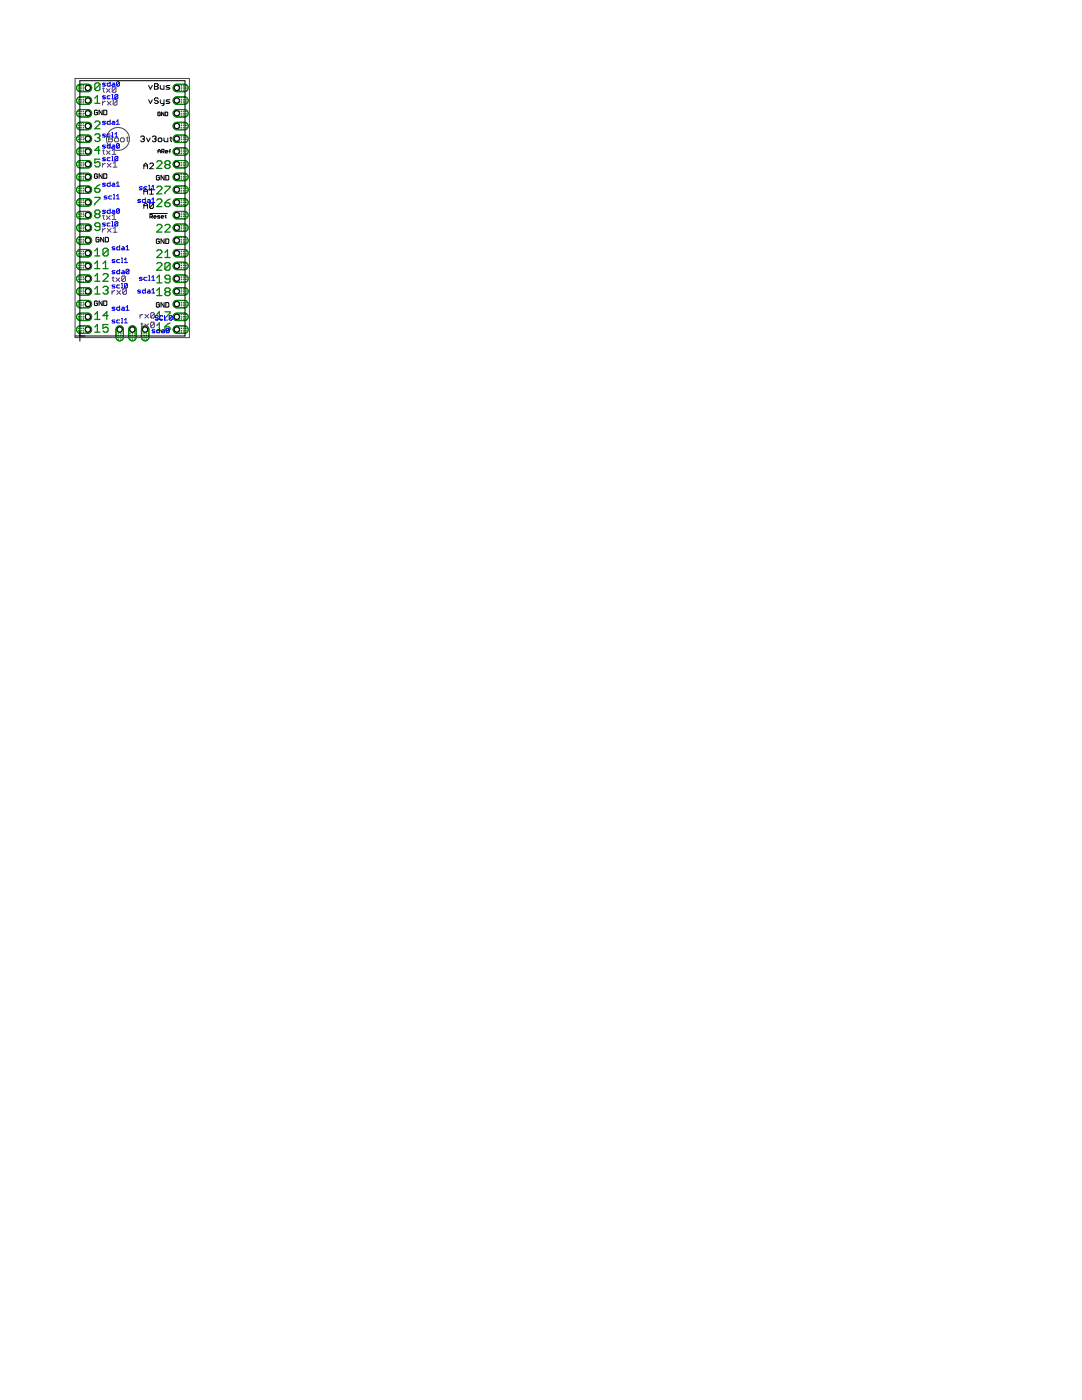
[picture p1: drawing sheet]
<svg xmlns="http://www.w3.org/2000/svg" width="216mm" height="279mm" viewBox="0 0 216 279" stroke-linecap="round" stroke-linejoin="round" font-family="sans-serif">
<path d="M15.4 17.1l.5-.3h1.7a.76 .76 0 0 1 .7 .8 .76 .76 0 0 1-.7 .7h-1.7a.75 .75 0 0 1-.5-1.2z" fill="#008000" stroke="#008000" stroke-width=".2"/>
<circle cx="17.5" cy="17.5" r=".51" fill="#fff" stroke="#000" stroke-width=".2"/>
<path d="M15.4 19.6l.5-.3h1.7a.76 .76 0 0 1 .7 .8 .76 .76 0 0 1-.7 .7h-1.7a.75 .75 0 0 1-.5-1.2z" fill="#008000" stroke="#008000" stroke-width=".2"/>
<circle cx="17.5" cy="20.1" r=".51" fill="#fff" stroke="#000" stroke-width=".2"/>
<path d="M15.4 22.2l.5-.3h1.7a.76 .76 0 0 1 .7 .7 .76 .76 0 0 1-.7 .8h-1.7a.75 .75 0 0 1-.5-1.2z" fill="#008000" stroke="#008000" stroke-width=".2"/>
<circle cx="17.5" cy="22.6" r=".51" fill="#fff" stroke="#000" stroke-width=".2"/>
<path d="M15.4 24.7l.5-.3h1.7a.76 .76 0 0 1 .7 .8 .76 .76 0 0 1-.7 .7h-1.7a.75 .75 0 0 1-.5-1.2z" fill="#008000" stroke="#008000" stroke-width=".2"/>
<circle cx="17.5" cy="25.1" r=".51" fill="#fff" stroke="#000" stroke-width=".2"/>
<path d="M15.4 27.2l.5-.3h1.7a.76 .76 0 0 1 .7 .8 .76 .76 0 0 1-.7 .7h-1.7a.75 .75 0 0 1-.5-1.2z" fill="#008000" stroke="#008000" stroke-width=".2"/>
<circle cx="17.5" cy="27.7" r=".51" fill="#fff" stroke="#000" stroke-width=".2"/>
<path d="M15.4 29.8l.5-.3h1.7a.76 .76 0 0 1 .7 .7 .76 .76 0 0 1-.7 .8h-1.7a.75 .75 0 0 1-.5-1.2z" fill="#008000" stroke="#008000" stroke-width=".2"/>
<circle cx="17.5" cy="30.2" r=".51" fill="#fff" stroke="#000" stroke-width=".2"/>
<path d="M15.6 32.2l.3-.2h1.7a.76 .76 0 0 1 .7 .8 .76 .76 0 0 1-.7 .7h-1.7a.75 .75 0 0 1-.6-.5 .75 .75 0 0 1 .3-.8z" fill="#008000" stroke="#008000" stroke-width=".2"/>
<circle cx="17.5" cy="32.8" r=".51" fill="#fff" stroke="#000" stroke-width=".2"/>
<path d="M15.6 34.7l.3-.1h1.7a.76 .76 0 0 1 .7 .7 .76 .76 0 0 1-.7 .8h-1.7a.75 .75 0 0 1-.6-.6 .75 .75 0 0 1 .3-.8z" fill="#008000" stroke="#008000" stroke-width=".2"/>
<circle cx="17.5" cy="35.3" r=".51" fill="#fff" stroke="#000" stroke-width=".2"/>
<path d="M15.6 37.3l.3-.2h1.7a.76 .76 0 0 1 .7 .8 .76 .76 0 0 1-.7 .7h-1.7a.75 .75 0 0 1-.6-.5 .75 .75 0 0 1 .3-.8z" fill="#008000" stroke="#008000" stroke-width=".2"/>
<circle cx="17.5" cy="37.8" r=".51" fill="#fff" stroke="#000" stroke-width=".2"/>
<path d="M15.6 39.8l.3-.2h1.7a.76 .76 0 0 1 .7 .8 .76 .76 0 0 1-.7 .7h-1.7a.75 .75 0 0 1-.6-.5 .75 .75 0 0 1 .3-.8z" fill="#008000" stroke="#008000" stroke-width=".2"/>
<circle cx="17.5" cy="40.4" r=".51" fill="#fff" stroke="#000" stroke-width=".2"/>
<path d="M15.6 42.3l.3-.1h1.7a.76 .76 0 0 1 .7 .7 .76 .76 0 0 1-.7 .8h-1.7a.75 .75 0 0 1-.6-.6 .75 .75 0 0 1 .3-.8z" fill="#008000" stroke="#008000" stroke-width=".2"/>
<circle cx="17.5" cy="42.9" r=".51" fill="#fff" stroke="#000" stroke-width=".2"/>
<path d="M15.6 44.9l.3-.2h1.7a.76 .76 0 0 1 .7 .8 .76 .76 0 0 1-.7 .7h-1.7a.75 .75 0 0 1-.6-.5 .75 .75 0 0 1 .3-.8z" fill="#008000" stroke="#008000" stroke-width=".2"/>
<circle cx="17.5" cy="45.4" r=".51" fill="#fff" stroke="#000" stroke-width=".2"/>
<path d="M15.6 47.4l.3-.2h1.7a.76 .76 0 0 1 .7 .8 .76 .76 0 0 1-.7 .7h-1.7a.75 .75 0 0 1-.6-.5 .75 .75 0 0 1 .3-.8z" fill="#008000" stroke="#008000" stroke-width=".2"/>
<circle cx="17.5" cy="48" r=".51" fill="#fff" stroke="#000" stroke-width=".2"/>
<path d="M15.4 50.1l.5-.3h1.7a.76 .76 0 0 1 .7 .7 .76 .76 0 0 1-.7 .8h-1.7a.75 .75 0 0 1-.5-1.2z" fill="#008000" stroke="#008000" stroke-width=".2"/>
<circle cx="17.5" cy="50.5" r=".51" fill="#fff" stroke="#000" stroke-width=".2"/>
<path d="M15.4 52.6l.5-.3h1.7a.76 .76 0 0 1 .7 .8 .76 .76 0 0 1-.7 .7h-1.7a.75 .75 0 0 1-.5-1.2z" fill="#008000" stroke="#008000" stroke-width=".2"/>
<circle cx="17.5" cy="53.1" r=".51" fill="#fff" stroke="#000" stroke-width=".2"/>
<path d="M15.4 55.2l.5-.3h1.7a.76 .76 0 0 1 .7 .7 .76 .76 0 0 1-.7 .8h-1.7a.75 .75 0 0 1-.5-1.2z" fill="#008000" stroke="#008000" stroke-width=".2"/>
<circle cx="17.5" cy="55.6" r=".51" fill="#fff" stroke="#000" stroke-width=".2"/>
<path d="M15.4 57.7l.5-.3h1.7a.76 .76 0 0 1 .7 .8 .76 .76 0 0 1-.7 .7h-1.7a.75 .75 0 0 1-.5-1.2z" fill="#008000" stroke="#008000" stroke-width=".2"/>
<circle cx="17.5" cy="58.1" r=".51" fill="#fff" stroke="#000" stroke-width=".2"/>
<path d="M15.4 60.2l.5-.3h1.7a.76 .76 0 0 1 .7 .8 .76 .76 0 0 1-.7 .7h-1.7a.75 .75 0 0 1-.5-1.2z" fill="#008000" stroke="#008000" stroke-width=".2"/>
<circle cx="17.5" cy="60.7" r=".51" fill="#fff" stroke="#000" stroke-width=".2"/>
<path d="M15.4 62.8l.5-.3h1.7a.76 .76 0 0 1 .7 .7 .76 .76 0 0 1-.7 .8h-1.7a.75 .75 0 0 1-.5-1.2z" fill="#008000" stroke="#008000" stroke-width=".2"/>
<circle cx="17.5" cy="63.2" r=".51" fill="#fff" stroke="#000" stroke-width=".2"/>
<path d="M15.4 65.3l.5-.3h1.7a.76 .76 0 0 1 .7 .8 .76 .76 0 0 1-.7 .7h-1.7a.75 .75 0 0 1-.5-1.2z" fill="#008000" stroke="#008000" stroke-width=".2"/>
<circle cx="17.5" cy="65.8" r=".51" fill="#fff" stroke="#000" stroke-width=".2"/>
<path d="M34.7 65.3l.5-.3h1.7a.76 .76 0 0 1 .7 .8 .76 .76 0 0 1-.7 .7h-1.7a.75 .75 0 0 1-.5-1.2z" fill="#008000" stroke="#008000" stroke-width=".2"/>
<circle cx="35.3" cy="65.8" r=".51" fill="#fff" stroke="#000" stroke-width=".2"/>
<path d="M34.7 62.8l.5-.3h1.7a.76 .76 0 0 1 .7 .7 .76 .76 0 0 1-.7 .8h-1.7a.75 .75 0 0 1-.5-1.2z" fill="#008000" stroke="#008000" stroke-width=".2"/>
<circle cx="35.3" cy="63.2" r=".51" fill="#fff" stroke="#000" stroke-width=".2"/>
<path d="M34.7 60.2l.5-.3h1.7a.76 .76 0 0 1 .7 .8 .76 .76 0 0 1-.7 .7h-1.7a.75 .75 0 0 1-.5-1.2z" fill="#008000" stroke="#008000" stroke-width=".2"/>
<circle cx="35.3" cy="60.7" r=".51" fill="#fff" stroke="#000" stroke-width=".2"/>
<path d="M34.7 57.7l.5-.3h1.7a.76 .76 0 0 1 .7 .8 .76 .76 0 0 1-.7 .7h-1.7a.75 .75 0 0 1-.5-1.2z" fill="#008000" stroke="#008000" stroke-width=".2"/>
<circle cx="35.3" cy="58.1" r=".51" fill="#fff" stroke="#000" stroke-width=".2"/>
<path d="M34.7 55.2l.5-.3h1.7a.76 .76 0 0 1 .7 .7 .76 .76 0 0 1-.7 .8h-1.7a.75 .75 0 0 1-.5-1.2z" fill="#008000" stroke="#008000" stroke-width=".2"/>
<circle cx="35.3" cy="55.6" r=".51" fill="#fff" stroke="#000" stroke-width=".2"/>
<path d="M34.7 52.6l.5-.3h1.7a.76 .76 0 0 1 .7 .8 .76 .76 0 0 1-.7 .7h-1.7a.75 .75 0 0 1-.5-1.2z" fill="#008000" stroke="#008000" stroke-width=".2"/>
<circle cx="35.3" cy="53.1" r=".51" fill="#fff" stroke="#000" stroke-width=".2"/>
<path d="M34.7 50.1l.5-.3h1.7a.76 .76 0 0 1 .7 .7 .76 .76 0 0 1-.7 .8h-1.7a.75 .75 0 0 1-.5-1.2z" fill="#008000" stroke="#008000" stroke-width=".2"/>
<circle cx="35.3" cy="50.5" r=".51" fill="#fff" stroke="#000" stroke-width=".2"/>
<path d="M34.7 47.5l.5-.3h1.7a.76 .76 0 0 1 .7 .8 .76 .76 0 0 1-.7 .7h-1.7a.75 .75 0 0 1-.5-1.2z" fill="#008000" stroke="#008000" stroke-width=".2"/>
<circle cx="35.3" cy="48" r=".51" fill="#fff" stroke="#000" stroke-width=".2"/>
<path d="M34.7 45l.5-.3h1.7a.76 .76 0 0 1 .7 .8 .76 .76 0 0 1-.7 .7h-1.7a.75 .75 0 0 1-.5-1.2z" fill="#008000" stroke="#008000" stroke-width=".2"/>
<circle cx="35.3" cy="45.4" r=".51" fill="#fff" stroke="#000" stroke-width=".2"/>
<path d="M34.7 42.5l.5-.3h1.7a.76 .76 0 0 1 .7 .7 .76 .76 0 0 1-.7 .8h-1.7a.75 .75 0 0 1-.5-1.2z" fill="#008000" stroke="#008000" stroke-width=".2"/>
<circle cx="35.3" cy="42.9" r=".51" fill="#fff" stroke="#000" stroke-width=".2"/>
<path d="M34.7 39.9l.5-.3h1.7a.76 .76 0 0 1 .7 .8 .76 .76 0 0 1-.7 .7h-1.7a.75 .75 0 0 1-.5-1.2z" fill="#008000" stroke="#008000" stroke-width=".2"/>
<circle cx="35.3" cy="40.4" r=".51" fill="#fff" stroke="#000" stroke-width=".2"/>
<path d="M34.7 37.4l.5-.3h1.7a.76 .76 0 0 1 .7 .8 .76 .76 0 0 1-.7 .7h-1.7a.75 .75 0 0 1-.5-1.2z" fill="#008000" stroke="#008000" stroke-width=".2"/>
<circle cx="35.3" cy="37.8" r=".51" fill="#fff" stroke="#000" stroke-width=".2"/>
<path d="M34.7 34.9l.5-.3h1.7a.76 .76 0 0 1 .7 .7 .76 .76 0 0 1-.7 .8h-1.7a.75 .75 0 0 1-.5-1.2z" fill="#008000" stroke="#008000" stroke-width=".2"/>
<circle cx="35.3" cy="35.3" r=".51" fill="#fff" stroke="#000" stroke-width=".2"/>
<path d="M34.7 32.3l.5-.3h1.7a.76 .76 0 0 1 .7 .8 .76 .76 0 0 1-.7 .7h-1.7a.75 .75 0 0 1-.5-1.2z" fill="#008000" stroke="#008000" stroke-width=".2"/>
<circle cx="35.3" cy="32.8" r=".51" fill="#fff" stroke="#000" stroke-width=".2"/>
<path d="M34.7 29.8l.5-.3h1.7a.76 .76 0 0 1 .7 .7 .76 .76 0 0 1-.7 .8h-1.7a.75 .75 0 0 1-.5-1.2z" fill="#008000" stroke="#008000" stroke-width=".2"/>
<circle cx="35.3" cy="30.2" r=".51" fill="#fff" stroke="#000" stroke-width=".2"/>
<path d="M34.7 27.2l.5-.3h1.7a.76 .76 0 0 1 .7 .8 .76 .76 0 0 1-.7 .7h-1.7a.75 .75 0 0 1-.5-1.2z" fill="#008000" stroke="#008000" stroke-width=".2"/>
<circle cx="35.3" cy="27.7" r=".51" fill="#fff" stroke="#000" stroke-width=".2"/>
<path d="M34.7 24.7l.5-.3h1.7a.76 .76 0 0 1 .7 .8 .76 .76 0 0 1-.7 .7h-1.7a.75 .75 0 0 1-.5-1.2z" fill="#008000" stroke="#008000" stroke-width=".2"/>
<circle cx="35.3" cy="25.1" r=".51" fill="#fff" stroke="#000" stroke-width=".2"/>
<path d="M34.7 22.2l.5-.3h1.7a.76 .76 0 0 1 .7 .7 .76 .76 0 0 1-.7 .8h-1.7a.75 .75 0 0 1-.5-1.2z" fill="#008000" stroke="#008000" stroke-width=".2"/>
<circle cx="35.3" cy="22.6" r=".51" fill="#fff" stroke="#000" stroke-width=".2"/>
<path d="M34.7 19.6l.5-.3h1.7a.76 .76 0 0 1 .7 .8 .76 .76 0 0 1-.7 .7h-1.7a.75 .75 0 0 1-.5-1.2z" fill="#008000" stroke="#008000" stroke-width=".2"/>
<circle cx="35.3" cy="20.1" r=".51" fill="#fff" stroke="#000" stroke-width=".2"/>
<path d="M34.7 17.1l.5-.3h1.7a.76 .76 0 0 1 .7 .8 .76 .76 0 0 1-.7 .7h-1.7a.75 .75 0 0 1-.5-1.2z" fill="#008000" stroke="#008000" stroke-width=".2"/>
<circle cx="35.3" cy="17.5" r=".51" fill="#fff" stroke="#000" stroke-width=".2"/>
<path d="M23.3 65.3a.76 .76 0 0 1 .8-.3 .76 .76 0 0 1 .5 .7v1.7a.76 .76 0 0 1-.7 .6 .76 .76 0 0 1-.8-.6v-1.7z" fill="#008000" stroke="#008000" stroke-width=".2"/>
<circle cx="23.9" cy="65.8" r=".51" fill="#fff" stroke="#000" stroke-width=".2"/>
<path d="M25.8 65.3a.76 .76 0 0 1 .8-.3 .76 .76 0 0 1 .6 .7v1.7a.76 .76 0 0 1-.8 .6 .76 .76 0 0 1-.7-.6v-1.7z" fill="#008000" stroke="#008000" stroke-width=".2"/>
<circle cx="26.4" cy="65.8" r=".51" fill="#fff" stroke="#000" stroke-width=".2"/>
<path d="M28.4 65.3a.76 .76 0 0 1 .8-.3 .76 .76 0 0 1 .5 .7v1.7a.76 .76 0 0 1-.7 .6 .76 .76 0 0 1-.8-.6v-1.7z" fill="#008000" stroke="#008000" stroke-width=".2"/>
<circle cx="29" cy="65.8" r=".51" fill="#fff" stroke="#000" stroke-width=".2"/>
<path d="M15.4 17.1l.5-.3h1.7a.76 .76 0 0 1 .7 .8 .76 .76 0 0 1-.7 .7h-1.7a.75 .75 0 0 1-.5-1.2z" fill="#008000" stroke="#008000" stroke-width=".2"/>
<circle cx="17.5" cy="17.5" r=".51" fill="#fff" stroke="#000" stroke-width=".2"/>
<path d="M15.4 19.6l.5-.3h1.7a.76 .76 0 0 1 .7 .8 .76 .76 0 0 1-.7 .7h-1.7a.75 .75 0 0 1-.5-1.2z" fill="#008000" stroke="#008000" stroke-width=".2"/>
<circle cx="17.5" cy="20.1" r=".51" fill="#fff" stroke="#000" stroke-width=".2"/>
<path d="M15.4 22.2l.5-.3h1.7a.76 .76 0 0 1 .7 .7 .76 .76 0 0 1-.7 .8h-1.7a.75 .75 0 0 1-.5-1.2z" fill="#008000" stroke="#008000" stroke-width=".2"/>
<circle cx="17.5" cy="22.6" r=".51" fill="#fff" stroke="#000" stroke-width=".2"/>
<path d="M15.4 24.7l.5-.3h1.7a.76 .76 0 0 1 .7 .8 .76 .76 0 0 1-.7 .7h-1.7a.75 .75 0 0 1-.5-1.2z" fill="#008000" stroke="#008000" stroke-width=".2"/>
<circle cx="17.5" cy="25.1" r=".51" fill="#fff" stroke="#000" stroke-width=".2"/>
<path d="M15.4 27.2l.5-.3h1.7a.76 .76 0 0 1 .7 .8 .76 .76 0 0 1-.7 .7h-1.7a.75 .75 0 0 1-.5-1.2z" fill="#008000" stroke="#008000" stroke-width=".2"/>
<circle cx="17.5" cy="27.7" r=".51" fill="#fff" stroke="#000" stroke-width=".2"/>
<path d="M15.4 29.8l.5-.3h1.7a.76 .76 0 0 1 .7 .7 .76 .76 0 0 1-.7 .8h-1.7a.75 .75 0 0 1-.5-1.2z" fill="#008000" stroke="#008000" stroke-width=".2"/>
<circle cx="17.5" cy="30.2" r=".51" fill="#fff" stroke="#000" stroke-width=".2"/>
<path d="M15.6 32.2l.3-.2h1.7a.76 .76 0 0 1 .7 .8 .76 .76 0 0 1-.7 .7h-1.7a.75 .75 0 0 1-.6-.5 .75 .75 0 0 1 .3-.8z" fill="#008000" stroke="#008000" stroke-width=".2"/>
<circle cx="17.5" cy="32.8" r=".51" fill="#fff" stroke="#000" stroke-width=".2"/>
<path d="M15.6 34.7l.3-.1h1.7a.76 .76 0 0 1 .7 .7 .76 .76 0 0 1-.7 .8h-1.7a.75 .75 0 0 1-.6-.6 .75 .75 0 0 1 .3-.8z" fill="#008000" stroke="#008000" stroke-width=".2"/>
<circle cx="17.5" cy="35.3" r=".51" fill="#fff" stroke="#000" stroke-width=".2"/>
<path d="M15.6 37.3l.3-.2h1.7a.76 .76 0 0 1 .7 .8 .76 .76 0 0 1-.7 .7h-1.7a.75 .75 0 0 1-.6-.5 .75 .75 0 0 1 .3-.8z" fill="#008000" stroke="#008000" stroke-width=".2"/>
<circle cx="17.5" cy="37.8" r=".51" fill="#fff" stroke="#000" stroke-width=".2"/>
<path d="M15.6 39.8l.3-.2h1.7a.76 .76 0 0 1 .7 .8 .76 .76 0 0 1-.7 .7h-1.7a.75 .75 0 0 1-.6-.5 .75 .75 0 0 1 .3-.8z" fill="#008000" stroke="#008000" stroke-width=".2"/>
<circle cx="17.5" cy="40.4" r=".51" fill="#fff" stroke="#000" stroke-width=".2"/>
<path d="M15.6 42.3l.3-.1h1.7a.76 .76 0 0 1 .7 .7 .76 .76 0 0 1-.7 .8h-1.7a.75 .75 0 0 1-.6-.6 .75 .75 0 0 1 .3-.8z" fill="#008000" stroke="#008000" stroke-width=".2"/>
<circle cx="17.5" cy="42.9" r=".51" fill="#fff" stroke="#000" stroke-width=".2"/>
<path d="M15.6 44.9l.3-.2h1.7a.76 .76 0 0 1 .7 .8 .76 .76 0 0 1-.7 .7h-1.7a.75 .75 0 0 1-.6-.5 .75 .75 0 0 1 .3-.8z" fill="#008000" stroke="#008000" stroke-width=".2"/>
<circle cx="17.5" cy="45.4" r=".51" fill="#fff" stroke="#000" stroke-width=".2"/>
<path d="M15.6 47.4l.3-.2h1.7a.76 .76 0 0 1 .7 .8 .76 .76 0 0 1-.7 .7h-1.7a.75 .75 0 0 1-.6-.5 .75 .75 0 0 1 .3-.8z" fill="#008000" stroke="#008000" stroke-width=".2"/>
<circle cx="17.5" cy="48" r=".51" fill="#fff" stroke="#000" stroke-width=".2"/>
<path d="M15.4 50.1l.5-.3h1.7a.76 .76 0 0 1 .7 .7 .76 .76 0 0 1-.7 .8h-1.7a.75 .75 0 0 1-.5-1.2z" fill="#008000" stroke="#008000" stroke-width=".2"/>
<circle cx="17.5" cy="50.5" r=".51" fill="#fff" stroke="#000" stroke-width=".2"/>
<path d="M15.4 52.6l.5-.3h1.7a.76 .76 0 0 1 .7 .8 .76 .76 0 0 1-.7 .7h-1.7a.75 .75 0 0 1-.5-1.2z" fill="#008000" stroke="#008000" stroke-width=".2"/>
<circle cx="17.5" cy="53.1" r=".51" fill="#fff" stroke="#000" stroke-width=".2"/>
<path d="M15.4 55.2l.5-.3h1.7a.76 .76 0 0 1 .7 .7 .76 .76 0 0 1-.7 .8h-1.7a.75 .75 0 0 1-.5-1.2z" fill="#008000" stroke="#008000" stroke-width=".2"/>
<circle cx="17.5" cy="55.6" r=".51" fill="#fff" stroke="#000" stroke-width=".2"/>
<path d="M15.4 57.7l.5-.3h1.7a.76 .76 0 0 1 .7 .8 .76 .76 0 0 1-.7 .7h-1.7a.75 .75 0 0 1-.5-1.2z" fill="#008000" stroke="#008000" stroke-width=".2"/>
<circle cx="17.5" cy="58.1" r=".51" fill="#fff" stroke="#000" stroke-width=".2"/>
<path d="M15.4 60.2l.5-.3h1.7a.76 .76 0 0 1 .7 .8 .76 .76 0 0 1-.7 .7h-1.7a.75 .75 0 0 1-.5-1.2z" fill="#008000" stroke="#008000" stroke-width=".2"/>
<circle cx="17.5" cy="60.7" r=".51" fill="#fff" stroke="#000" stroke-width=".2"/>
<path d="M15.4 62.8l.5-.3h1.7a.76 .76 0 0 1 .7 .7 .76 .76 0 0 1-.7 .8h-1.7a.75 .75 0 0 1-.5-1.2z" fill="#008000" stroke="#008000" stroke-width=".2"/>
<circle cx="17.5" cy="63.2" r=".51" fill="#fff" stroke="#000" stroke-width=".2"/>
<path d="M15.4 65.3l.5-.3h1.7a.76 .76 0 0 1 .7 .8 .76 .76 0 0 1-.7 .7h-1.7a.75 .75 0 0 1-.5-1.2z" fill="#008000" stroke="#008000" stroke-width=".2"/>
<circle cx="17.5" cy="65.8" r=".51" fill="#fff" stroke="#000" stroke-width=".2"/>
<path d="M34.7 65.3l.5-.3h1.7a.76 .76 0 0 1 .7 .8 .76 .76 0 0 1-.7 .7h-1.7a.75 .75 0 0 1-.5-1.2z" fill="#008000" stroke="#008000" stroke-width=".2"/>
<circle cx="35.3" cy="65.8" r=".51" fill="#fff" stroke="#000" stroke-width=".2"/>
<path d="M34.7 62.8l.5-.3h1.7a.76 .76 0 0 1 .7 .7 .76 .76 0 0 1-.7 .8h-1.7a.75 .75 0 0 1-.5-1.2z" fill="#008000" stroke="#008000" stroke-width=".2"/>
<circle cx="35.3" cy="63.2" r=".51" fill="#fff" stroke="#000" stroke-width=".2"/>
<path d="M34.7 60.2l.5-.3h1.7a.76 .76 0 0 1 .7 .8 .76 .76 0 0 1-.7 .7h-1.7a.75 .75 0 0 1-.5-1.2z" fill="#008000" stroke="#008000" stroke-width=".2"/>
<circle cx="35.3" cy="60.7" r=".51" fill="#fff" stroke="#000" stroke-width=".2"/>
<path d="M34.7 57.7l.5-.3h1.7a.76 .76 0 0 1 .7 .8 .76 .76 0 0 1-.7 .7h-1.7a.75 .75 0 0 1-.5-1.2z" fill="#008000" stroke="#008000" stroke-width=".2"/>
<circle cx="35.3" cy="58.1" r=".51" fill="#fff" stroke="#000" stroke-width=".2"/>
<path d="M34.7 55.2l.5-.3h1.7a.76 .76 0 0 1 .7 .7 .76 .76 0 0 1-.7 .8h-1.7a.75 .75 0 0 1-.5-1.2z" fill="#008000" stroke="#008000" stroke-width=".2"/>
<circle cx="35.3" cy="55.6" r=".51" fill="#fff" stroke="#000" stroke-width=".2"/>
<path d="M34.7 52.6l.5-.3h1.7a.76 .76 0 0 1 .7 .8 .76 .76 0 0 1-.7 .7h-1.7a.75 .75 0 0 1-.5-1.2z" fill="#008000" stroke="#008000" stroke-width=".2"/>
<circle cx="35.3" cy="53.1" r=".51" fill="#fff" stroke="#000" stroke-width=".2"/>
<path d="M34.7 50.1l.5-.3h1.7a.76 .76 0 0 1 .7 .7 .76 .76 0 0 1-.7 .8h-1.7a.75 .75 0 0 1-.5-1.2z" fill="#008000" stroke="#008000" stroke-width=".2"/>
<circle cx="35.3" cy="50.5" r=".51" fill="#fff" stroke="#000" stroke-width=".2"/>
<path d="M34.7 47.5l.5-.3h1.7a.76 .76 0 0 1 .7 .8 .76 .76 0 0 1-.7 .7h-1.7a.75 .75 0 0 1-.5-1.2z" fill="#008000" stroke="#008000" stroke-width=".2"/>
<circle cx="35.3" cy="48" r=".51" fill="#fff" stroke="#000" stroke-width=".2"/>
<path d="M34.7 45l.5-.3h1.7a.76 .76 0 0 1 .7 .8 .76 .76 0 0 1-.7 .7h-1.7a.75 .75 0 0 1-.5-1.2z" fill="#008000" stroke="#008000" stroke-width=".2"/>
<circle cx="35.3" cy="45.4" r=".51" fill="#fff" stroke="#000" stroke-width=".2"/>
<path d="M34.7 42.5l.5-.3h1.7a.76 .76 0 0 1 .7 .7 .76 .76 0 0 1-.7 .8h-1.7a.75 .75 0 0 1-.5-1.2z" fill="#008000" stroke="#008000" stroke-width=".2"/>
<circle cx="35.3" cy="42.9" r=".51" fill="#fff" stroke="#000" stroke-width=".2"/>
<path d="M34.7 39.9l.5-.3h1.7a.76 .76 0 0 1 .7 .8 .76 .76 0 0 1-.7 .7h-1.7a.75 .75 0 0 1-.5-1.2z" fill="#008000" stroke="#008000" stroke-width=".2"/>
<circle cx="35.3" cy="40.4" r=".51" fill="#fff" stroke="#000" stroke-width=".2"/>
<path d="M34.7 37.4l.5-.3h1.7a.76 .76 0 0 1 .7 .8 .76 .76 0 0 1-.7 .7h-1.7a.75 .75 0 0 1-.5-1.2z" fill="#008000" stroke="#008000" stroke-width=".2"/>
<circle cx="35.3" cy="37.8" r=".51" fill="#fff" stroke="#000" stroke-width=".2"/>
<path d="M34.7 34.9l.5-.3h1.7a.76 .76 0 0 1 .7 .7 .76 .76 0 0 1-.7 .8h-1.7a.75 .75 0 0 1-.5-1.2z" fill="#008000" stroke="#008000" stroke-width=".2"/>
<circle cx="35.3" cy="35.3" r=".51" fill="#fff" stroke="#000" stroke-width=".2"/>
<path d="M34.7 32.3l.5-.3h1.7a.76 .76 0 0 1 .7 .8 .76 .76 0 0 1-.7 .7h-1.7a.75 .75 0 0 1-.5-1.2z" fill="#008000" stroke="#008000" stroke-width=".2"/>
<circle cx="35.3" cy="32.8" r=".51" fill="#fff" stroke="#000" stroke-width=".2"/>
<path d="M34.7 29.8l.5-.3h1.7a.76 .76 0 0 1 .7 .7 .76 .76 0 0 1-.7 .8h-1.7a.75 .75 0 0 1-.5-1.2z" fill="#008000" stroke="#008000" stroke-width=".2"/>
<circle cx="35.3" cy="30.2" r=".51" fill="#fff" stroke="#000" stroke-width=".2"/>
<path d="M34.7 27.2l.5-.3h1.7a.76 .76 0 0 1 .7 .8 .76 .76 0 0 1-.7 .7h-1.7a.75 .75 0 0 1-.5-1.2z" fill="#008000" stroke="#008000" stroke-width=".2"/>
<circle cx="35.3" cy="27.7" r=".51" fill="#fff" stroke="#000" stroke-width=".2"/>
<path d="M34.7 24.7l.5-.3h1.7a.76 .76 0 0 1 .7 .8 .76 .76 0 0 1-.7 .7h-1.7a.75 .75 0 0 1-.5-1.2z" fill="#008000" stroke="#008000" stroke-width=".2"/>
<circle cx="35.3" cy="25.1" r=".51" fill="#fff" stroke="#000" stroke-width=".2"/>
<path d="M34.7 22.2l.5-.3h1.7a.76 .76 0 0 1 .7 .7 .76 .76 0 0 1-.7 .8h-1.7a.75 .75 0 0 1-.5-1.2z" fill="#008000" stroke="#008000" stroke-width=".2"/>
<circle cx="35.3" cy="22.6" r=".51" fill="#fff" stroke="#000" stroke-width=".2"/>
<path d="M34.7 19.6l.5-.3h1.7a.76 .76 0 0 1 .7 .8 .76 .76 0 0 1-.7 .7h-1.7a.75 .75 0 0 1-.5-1.2z" fill="#008000" stroke="#008000" stroke-width=".2"/>
<circle cx="35.3" cy="20.1" r=".51" fill="#fff" stroke="#000" stroke-width=".2"/>
<path d="M34.7 17.1l.5-.3h1.7a.76 .76 0 0 1 .7 .8 .76 .76 0 0 1-.7 .7h-1.7a.75 .75 0 0 1-.5-1.2z" fill="#008000" stroke="#008000" stroke-width=".2"/>
<circle cx="35.3" cy="17.5" r=".51" fill="#fff" stroke="#000" stroke-width=".2"/>
<path d="M23.3 65.3a.76 .76 0 0 1 .8-.3 .76 .76 0 0 1 .5 .7v1.7a.76 .76 0 0 1-.7 .6 .76 .76 0 0 1-.8-.6v-1.7z" fill="#008000" stroke="#008000" stroke-width=".2"/>
<circle cx="23.9" cy="65.8" r=".51" fill="#fff" stroke="#000" stroke-width=".2"/>
<path d="M25.8 65.3a.76 .76 0 0 1 .8-.3 .76 .76 0 0 1 .6 .7v1.7a.76 .76 0 0 1-.8 .6 .76 .76 0 0 1-.7-.6v-1.7z" fill="#008000" stroke="#008000" stroke-width=".2"/>
<circle cx="26.4" cy="65.8" r=".51" fill="#fff" stroke="#000" stroke-width=".2"/>
<path d="M28.4 65.3a.76 .76 0 0 1 .8-.3 .76 .76 0 0 1 .5 .7v1.7a.76 .76 0 0 1-.7 .6 .76 .76 0 0 1-.8-.6v-1.7z" fill="#008000" stroke="#008000" stroke-width=".2"/>
<circle cx="29" cy="65.8" r=".51" fill="#fff" stroke="#000" stroke-width=".2"/>
<g fill="none" stroke="#000" stroke-width=".2">
<path d="M29.7 17.1l.3 .7 .4-.7M29.7 19.9l.3 .8 .4-.8M30.8 16.7h.6l.2 .2-.2 .4 .2 .3-.2 .2h-.6zM30.8 17.3h.6M31.6 19.7l-.2-.2h-.4l-.2 .4 .2 .2h.4l.2 .4-.2 .2h-.4l-.2-.2M32 17.1v.5l.2 .2h.5v-.7M32 19.9v.6l.2 .2h.5M32.7 19.9v.9l-.4 .2M33.9 17.1h-.6l-.2 .2 .8 .3-.2 .2h-.6M33.9 19.9h-.6l-.2 .2 .8 .4-.2 .2h-.6M19.5 22.1l-.2-.1-.5 .1v.7l.2 .1 .5-.1v-.3h-.3M19.5 34.8l-.2-.1-.5 .1v.7l.2 .1 .5-.1v-.4h-.3"/>
<path d="M20.4 22v.9l-.6-.9v.9M20.4 34.7v.9l-.6-.9v.9M20.7 22h.5l.1 .1v.7l-.1 .1h-.5zM20.7 34.7h.5l.1 .1v.7l-.1 .1h-.5zM28.1 27.3l.1-.1h.4l.2 .1-.2 .4M28.4 27.7h.2M28.6 27.7l.2 .2-.2 .4h-.4l-.1-.2M28.7 38.8v-.8l.4-.4 .3 .4v.8M28.7 33.7v-.8l.4-.3 .3 .3v.8M28.7 33.1h.7M28.7 38.2h.7M29.2 27.5l.4 .8 .4-.8"/>
<path d="M29.9 38l.3-.4v1.2M29.9 32.7l.2-.1h.3l.2 .1v.2l-.7 .8h.7M29.9 38.8h.7M30.4 27.3l.2-.1h.3l.2 .1-.2 .4M30.8 27.7h.1M30.9 27.7l.2 .2-.2 .4h-.3l-.2-.2M31.5 30.5v-.4l.2-.3 .3 .3v.4M31.5 30.2h.5M31.7 27.5h.4l.2 .2v.4l-.2 .2h-.4l-.1-.2v-.4zM31.8 35.2l-.1-.2-.5 .2v.6l.1 .1 .5-.1v-.3h-.3M32 22.5l-.1-.1-.4 .1 .1 .6 .4-.1v-.3h-.3M32.3 30.3l.4-.1-.1-.4h-.3v.7"/>
<path d="M32.5 30.3l.2 .2M32.7 22.4v.7l-.5-.7v.7M32.7 27.5v.6l.2 .2h.6v-.8M32.7 35v.9l-.6-.9v.9M33 22.4l.5 .1-.1 .6h-.4zM33 30.3h.5l-.1-.2-.4 .1 .1 .3h.3M33.1 35h.4l.2 .2v.6l-.2 .1h-.4zM33.8 30.2h.2M33.9 27.5h.4M34 29.8l-.1 .7M34.1 27.3v.8l.2 .2M19.8 47.5l-.2-.1-.4 .1v.6l.1 .2 .5-.2v-.3h-.3"/>
<path d="M20.7 47.4v.9l-.6-.9v.9M21 47.4h.5l.1 .1v.6l-.1 .2h-.5zM28.7 41.6v-.7l.4-.4 .3 .4v.7M28.7 41h.7M29.9 42.6h3.5M29.9 43.3h.4l.1-.4-.5-.1v.7M30.2 43.3l.2 .2M30.6 40.7v.7l-.2 .2h-.3l-.2-.2M30.6 40.7l-.2-.2h-.3l-.2 .2v.7M30.6 40.7l-.7 .7M30.7 43.3h.5l-.2-.2-.3 .1 .1 .3h.2M31.8 47.8l-.1-.1-.5 .1v.7l.1 .1 .5-.1v-.3h-.3"/>
<path d="M31.9 43.1l-.5 .1 .4 .1 .1 .1-.1 .1h-.4M32.2 43.3h.5l-.2-.2-.3 .1v.2l.3 .1M32.7 47.7v.9l-.6-.9v.9M32.9 43.1h.3M33 42.9l.2 .6M33.1 47.7h.4l.2 .1v.7l-.2 .1h-.4zM14.9 67.1h22v-51h-21v52M19.5 60.2l-.2-.1-.5 .1v.6l.2 .2 .5-.2v-.3h-.3M20.4 60.1v.9l-.6-.9v.9M20.7 60.1h.5l.1 .1v.6l-.1 .2h-.5zM31.8 60.5l-.1-.1-.5 .1v.7l.1 .1 .5-.1v-.4h-.3M32.7 60.4v.9l-.6-.9v.9"/>
<path d="M33.1 60.4h.4l.2 .1v.7l-.2 .1h-.4z"/>
</g>
<g fill="none" stroke="#505050" stroke-width=".21">
<path d="M15 15.7h22.8v51.7h-22.8z"/>
<circle cx="23.5" cy="27.7" r="2.29"/>
</g>
<path d="M21.7 27.1h.6l.2 .2-.2 .4 .2 .4-.2 .2h-.6zM21.7 27.7h.6M23.1 27.5h.4l.1 .2v.4l-.1 .2h-.4l-.2-.2v-.4zM24.2 27.5h.4l.2 .2v.4l-.2 .2h-.4l-.2-.2v-.4zM25.2 27.5h.4M25.4 27.3v.8l.2 .2" fill="none" stroke="#505050" stroke-width=".2"/>
<g fill="none" stroke="#008000" stroke-width=".25">
<path d="M18.9 19.6l.5-.5v1.5M19.9 16.8v1l-.2 .3h-.5l-.3-.3M19.9 16.8l-.2-.2h-.5l-.3 .2v1M19.9 16.8l-1 1M18.9 24.4l.3-.2h.5l.2 .2v.3l-1 1h1M18.9 27l.3-.3h.5l.2 .3v.2l-.2 .3M18.9 37.6h.8l.2 .3v.2l-.2 .3h-.5l-.3-.3zM18.9 39.4h1v.2l-1 1.1v.2M18.9 20.6h1M19.4 27.5h.3M19.7 27.5l.2 .2v.3l-.2 .2h-.5l-.3-.2M19.9 31.8h-1v.7l.5-.2h.3l.2 .2v.5l-.2 .3h-.5l-.3-.3"/>
<path d="M19.9 30h-1l.8-.8v1.6M19.9 36.9l-.5 .2-.5 .5M31.3 32.3l.2-.2h.5l.3 .2v.3l-1 1h1M31.3 37.4l.2-.2h.5l.3 .2v.3l-1 1h1M31.3 40l.2-.3h.5l.3 .3v.2l-1 1h1M32.9 37.2h1v.2l-1 1v.3M33.2 32.9l-.3-.3v-.3l.3-.2h.5l.2 .2v.3l-.2 .3M33.2 32.9l-.3 .2v.3l.3 .2h.5l.2-.2v-.3l-.2-.2M33.2 32.9h.5M33.9 39.7l-.5 .3-.5 .5M18.9 50.1l.5-.5v1.5M18.9 52.6l.5-.5v1.5"/>
<path d="M18.9 55.1l.5-.5v1.5M18.9 57.7l.5-.6v1.6M18.9 51.1h1M18.9 53.6h1M18.9 56.1h1M18.9 58.7h1M19.2 42.7l-.3-.3v-.2l.3-.3h.5l.2 .3v.2l-.2 .3M19.2 42.7l-.3 .2v.3l.3 .3h.5l.2-.3v-.3l-.2-.2M19.2 42.7h.5M19.9 45.2h-.7l-.3-.2v-.3l.3-.2h.5l.2 .2v1l-.2 .3h-.5l-.3-.3M20.6 54.9l.2-.3h.5l.3 .3v.2l-1 1h1M20.6 57.4l.2-.3h.5l.3 .3v.3l-.3 .2"/>
<path d="M20.6 53.6h1M20.6 52.6l.5-.5v1.5M21.1 57.9h.2M21.3 57.9l.3 .3v.2l-.3 .3h-.5l-.2-.3M21.6 49.8v1l-.3 .3h-.5l-.2-.3M21.6 49.8l-.3-.2h-.5l-.2 .2v1M21.6 49.8l-1 1M31.3 55.4l.5-.5v1.6M31.3 58l.5-.5v1.5M31.3 59h1M31.3 56.5h1M31.3 52.7l.2-.3h.5l.3 .3v.2l-1 1h1"/>
<path d="M31.3 45l.2-.2h.5l.3 .2v.3l-1 1h1M31.3 50.1l.2-.2h.5l.3 .2v.3l-1 1h1M32.9 45l.3-.2h.5l.2 .2v.3l-1 1h1M32.9 40.5h.8l.2 .2v.3l-.2 .2h-.5l-.3-.2zM32.9 51.4h1M32.9 50.4l.5-.5v1.5M33.2 58.2l-.3-.2v-.3l.3-.2h.5l.2 .2v.3l-.2 .2M33.2 58.2l-.3 .3v.2l.3 .3h.5l.2-.3v-.2l-.2-.3M33.2 58.2h.5M33.9 52.7v1l-.2 .2h-.5l-.3-.2M33.9 55.7h-.7l-.3-.3v-.2l.3-.3h.5l.2 .3v1l-.2 .3h-.5l-.3-.3M33.9 52.7l-.2-.3h-.5l-.3 .3v1"/>
<path d="M33.9 52.7l-1 1M18.9 62.7l.5-.5v1.6M18.9 65.3l.5-.5v1.5M18.9 63.8h1M18.9 66.3h1M21.6 64.8h-1v.7l.5-.2h.2l.3 .2v.5l-.3 .3h-.5l-.2-.3M21.6 63h-1l.7-.8v1.6M31.3 63.8h1M31.3 62.7l.5-.5v1.6M31.3 65l.5-.5v1.5M31.3 66h1M32.9 62.2h1v.3l-1 1v.3"/>
<path d="M32.9 65.2h.8l.2 .3v.2l-.2 .3h-.5l-.3-.3zM33.9 64.5l-.5 .2-.5 .5"/>
</g>
<g fill="none" stroke="#636" stroke-width=".2">
<path d="M20.4 17.7h.4M20.6 17.5v.8l.2 .1M21.2 17.7l.8 .7M22 17.7l-.8 .7M23.1 17.5l-.1-.2h-.4l-.2 .2v.8M23.1 17.5v.8l-.1 .1h-.4l-.2-.1M23.1 17.5l-.7 .8M20.4 20.2v.8M20.4 32.6v.8M20.4 30.1h.4M20.6 29.9v.7l.2 .2M21 20.2h-.2l-.4 .4"/>
<path d="M21 32.6h-.2l-.4 .4M21.2 30.1l.8 .7M21.4 20.2l.8 .8M21.4 32.6l.8 .8M22 30.1l-.8 .7M22.2 20.2l-.8 .8M22.2 32.6l-.8 .8M22.4 30.1l.4-.4v1.1M22.4 30.8h.7M22.6 32.6l.4-.4v1.2M22.6 33.4h.7M23.3 20l-.1-.1h-.4l-.2 .1v.8"/>
<path d="M23.3 20v.8l-.1 .2h-.4l-.2-.2M23.3 20l-.7 .8M20.4 45.6v.8M20.4 43.1h.4M20.6 42.9v.7l.2 .2M21 45.6h-.2l-.4 .4M21.2 43.1l.8 .7M21.4 45.6l.8 .8M22 43.1l-.8 .7M22.2 45.6l-.8 .8M22.4 55.5h.3M22.4 58v.7"/>
<path d="M22.4 43.1l.4-.4v1.1M22.4 43.8h.7M22.5 55.3v.7l.2 .2M22.6 45.6l.4-.4v1.2M22.6 46.4h.7M22.9 58h-.2l-.3 .4M23.1 55.5l.8 .7M23.3 58l.8 .7M23.9 55.5l-.8 .7M24.1 58l-.8 .7M25 55.3l-.2-.2h-.3l-.2 .2v.7M25 55.3v.7l-.2 .2h-.3l-.2-.2"/>
<path d="M25 55.3l-.7 .7M25.2 57.8l-.1-.2h-.4l-.2 .2v.7M25.2 57.8v.7l-.1 .2h-.4l-.2-.2M25.2 57.8l-.7 .7M27.9 62.8v.7M28.1 64.6h.4M28.3 64.5v.7l.2 .2M28.5 62.8h-.2l-.4 .3M28.9 64.6l.7 .8M28.9 62.8l.7 .7M29.6 64.6l-.7 .8M29.6 62.8l-.7 .7"/>
<path d="M30.8 62.6l-.2-.2h-.4l-.1 .2v.7M30.8 64.5l-.2-.2h-.4l-.1 .2v.7M30.8 62.6v.7l-.2 .2h-.4l-.1-.2M30.8 64.5v.7l-.2 .2h-.4l-.1-.2M30.8 64.5l-.7 .7M30.8 62.6l-.7 .7"/>
</g>
<g fill="none" stroke="#00f" stroke-width=".2">
<path d="M21 16.6h-.4l-.2 .1 .5 .2 .1 .1-.1 .2h-.5M21 19.1h-.4l-.2 .2 .6 .3-.1 .1h-.5M22 16.3v.9h-.5l-.1-.5 .1-.1h.5M22 19.1h-.5l-.1 .2 .1 .4h.5M22.3 19.7h.3M22.3 18.8h.2v.9M22.5 16.6l.4 .1v.5h-.4l-.2-.2 .2-.1h.4M23.5 19v.6l-.1 .1-.5-.1M23.5 19l-.4-.2-.2 .2v.6M23.5 19l-.6 .6M23.8 16.4v.6l-.1 .2-.5-.2M23.8 16.4l-.4-.1-.2 .1v.6"/>
<path d="M23.8 16.4l-.6 .6M21 29h-.4l-.2 .1 .6 .3-.1 .1h-.5M21 31.5h-.4l-.2 .1 .5 .2 .1 .1-.1 .2h-.5M21 26.8h-.4l-.2 .1 .6 .3-.1 .1h-.5M21 24.2h-.4l-.2 .2 .6 .3-.1 .1h-.5M21 36.6h-.4l-.2 .1 .6 .3-.1 .2h-.5M21.4 39.1h-.5l-.1 .2 .6 .3-.2 .1h-.4M22 23.9v.9h-.5l-.1-.4 .1-.2h.5M22 28.7v.8h-.5l-.1-.4 .1-.1h.5M22 36.3v.9h-.5l-.1-.2 .1-.4h.5M22 26.8h-.5l-.1 .1 .1 .4h.5M22 31.5h-.5l-.1 .1 .1 .5h.5"/>
<path d="M22.3 39.1h-.5l-.1 .2 .1 .4h.5M22.3 26.5h.2v.8M22.3 31.2h.2v.9M22.3 32.1h.3M22.3 27.3h.3M22.5 24.2l.4 .2v.4h-.4l-.2-.1 .2-.2h.4M22.5 29l.4 .1v.4h-.4l-.2-.1 .2-.1h.4M22.5 36.6l.4 .1v.5h-.4l-.2-.2 .2-.1h.4M22.6 39.7h.3M22.6 38.8h.2v.9M22.9 27.3h.6M22.9 26.8l.3-.3v.8"/>
<path d="M23.2 24.8h.6M23.2 24.2l.3-.3v.9M23.2 36.6l.3-.3v.9M23.2 39.1l.3-.3v.9M23.2 37.2h.6M23.2 39.7h.6M23.5 31.3l-.4-.1-.2 .1v.6M23.5 31.3v.6l-.1 .2-.5-.2M23.5 31.3l-.6 .6M23.8 28.8l-.4-.1-.2 .1v.6M23.8 28.8v.6l-.1 .1-.5-.1M23.8 28.8l-.6 .6"/>
<path d="M28.1 39.8h-.5l-.1 .2 .4 .1 .2 .2-.2 .1h-.4M28.4 37.3h-.5l-.1 .1 .4 .2 .2 .1-.2 .2h-.4M29 39.5v.9h-.4l-.2-.4 .2-.2h.4M29.3 37.3h-.4l-.2 .1 .2 .5h.4M29.5 39.8l.5 .2v.4h-.5l-.1-.1 .1-.2h.5M29.7 37h.1v.9M29.7 37.9h.3M30.3 37.3l.3-.3v.9M30.3 39.8l.3-.3v.9M30.3 37.9h.6M21 42h-.4l-.2 .1 .6 .3-.1 .2h-.5M21 44.5h-.4l-.2 .2 .6 .3-.1 .1h-.5"/>
<path d="M22 41.7v.9h-.5l-.1-.2 .1-.4h.5M22 44.5h-.5l-.1 .2 .1 .4h.5M22.3 44.2h.2v.9M22.3 45.1h.3M22.5 42l.4 .1v.5h-.4l-.2-.2 .2-.1h.4M22.9 54h-.4l-.1 .2 .5 .3-.1 .1h-.4M22.9 51.8h-.4l-.1 .2 .5 .3-.1 .1h-.4M22.9 49.3h-.4l-.1 .1 .5 .3-.1 .2h-.4M22.9 56.9h-.4l-.1 .1 .5 .3-.1 .2h-.4M23.5 44.4l-.4-.2-.2 .2v.6M23.5 44.4v.6l-.1 .1-.5-.1M23.5 44.4l-.6 .6"/>
<path d="M23.8 41.8l-.4-.1-.2 .1v.6M23.8 41.8v.6l-.1 .2-.5-.2M23.8 41.8l-.6 .6M23.9 53.7v.9h-.5l-.1-.4 .1-.2h.5M23.9 49v.9h-.5l-.1-.5 .1-.1h.5M23.9 51.8h-.5l-.1 .2 .1 .4h.5M23.9 56.9h-.5l-.1 .1 .1 .5h.5M24.2 57.5h.3M24.2 56.6h.2v.9M24.2 51.5h.2v.9M24.2 52.4h.3M24.4 54l.4 .2v.4h-.4l-.2-.1 .2-.2h.4"/>
<path d="M24.4 49.3l.4 .1v.5h-.4l-.2-.2 .2-.1h.4M24.8 51.8l.3-.3v.9M24.8 52.4h.6M25.1 49.9h.6M25.1 49.3l.3-.3v.9M25.4 56.7v.6l-.1 .2-.5-.2M25.4 56.7l-.4-.1-.2 .1v.6M25.4 56.7l-.6 .6M25.7 53.9v.6l-.1 .1-.5-.1M25.7 53.9l-.4-.2-.2 .2v.6M25.7 53.9l-.6 .6M28.1 57.9h-.5l-.1 .1 .6 .3-.2 .2h-.4"/>
<path d="M28.4 55.4h-.5l-.1 .1 .6 .3-.2 .1h-.4M29 57.6v.9h-.4l-.2-.2 .2-.4h.4M29.3 55.4h-.4l-.2 .1 .2 .4h.4M29.5 57.9l.5 .1v.5h-.5l-.1-.2 .1-.1h.5M29.7 55.9h.3M29.7 55.1h.1v.8M30.3 58.5h.6M30.3 57.9l.3-.3v.9M30.3 55.4l.3-.3v.8M30.3 40.4h.6M30.3 55.9h.6M22.9 61.3h-.4l-.1 .2 .5 .3-.1 .1h-.4"/>
<path d="M22.9 63.9h-.4l-.1 .1 .5 .3-.1 .2h-.4M23.9 61v.9h-.5l-.1-.4 .1-.2h.5M23.9 63.9h-.5l-.1 .1 .1 .5h.5M24.2 63.6h.2v.9M24.2 64.5h.3M24.4 61.3l.4 .2v.4h-.4l-.2-.1 .2-.2h.4M24.8 63.9l.3-.3v.9M24.8 64.5h.6M25.1 61.3l.3-.3v.9M25.1 61.9h.6M30.9 65.8h-.4l-.2 .2 .5 .1 .1 .2-.1 .1h-.5M31.6 63.1l-.2-.1-.4 .1 .1 .3 .5 .2-.2 .3-.4-.2"/>
<path d="M31.9 65.5v.9h-.5l-.1-.4 .1-.2h.5M32.3 65.8l.5 .2v.4h-.5l-.1-.1 .1-.2h.5M32.5 63.1l-.2-.1-.4 .1v.6l.1 .2 .5-.2M32.8 63v.9h.6M33.7 65.7v.6l-.1 .1-.5-.1M33.7 65.7l-.1-.2-.5 .2v.6M33.7 65.7l-.6 .6M34.4 63.1l-.5-.1-.1 .1v.6M34.4 63.1v.6l-.2 .2-.4-.2M34.4 63.1l-.6 .6"/>
</g>
</svg>
